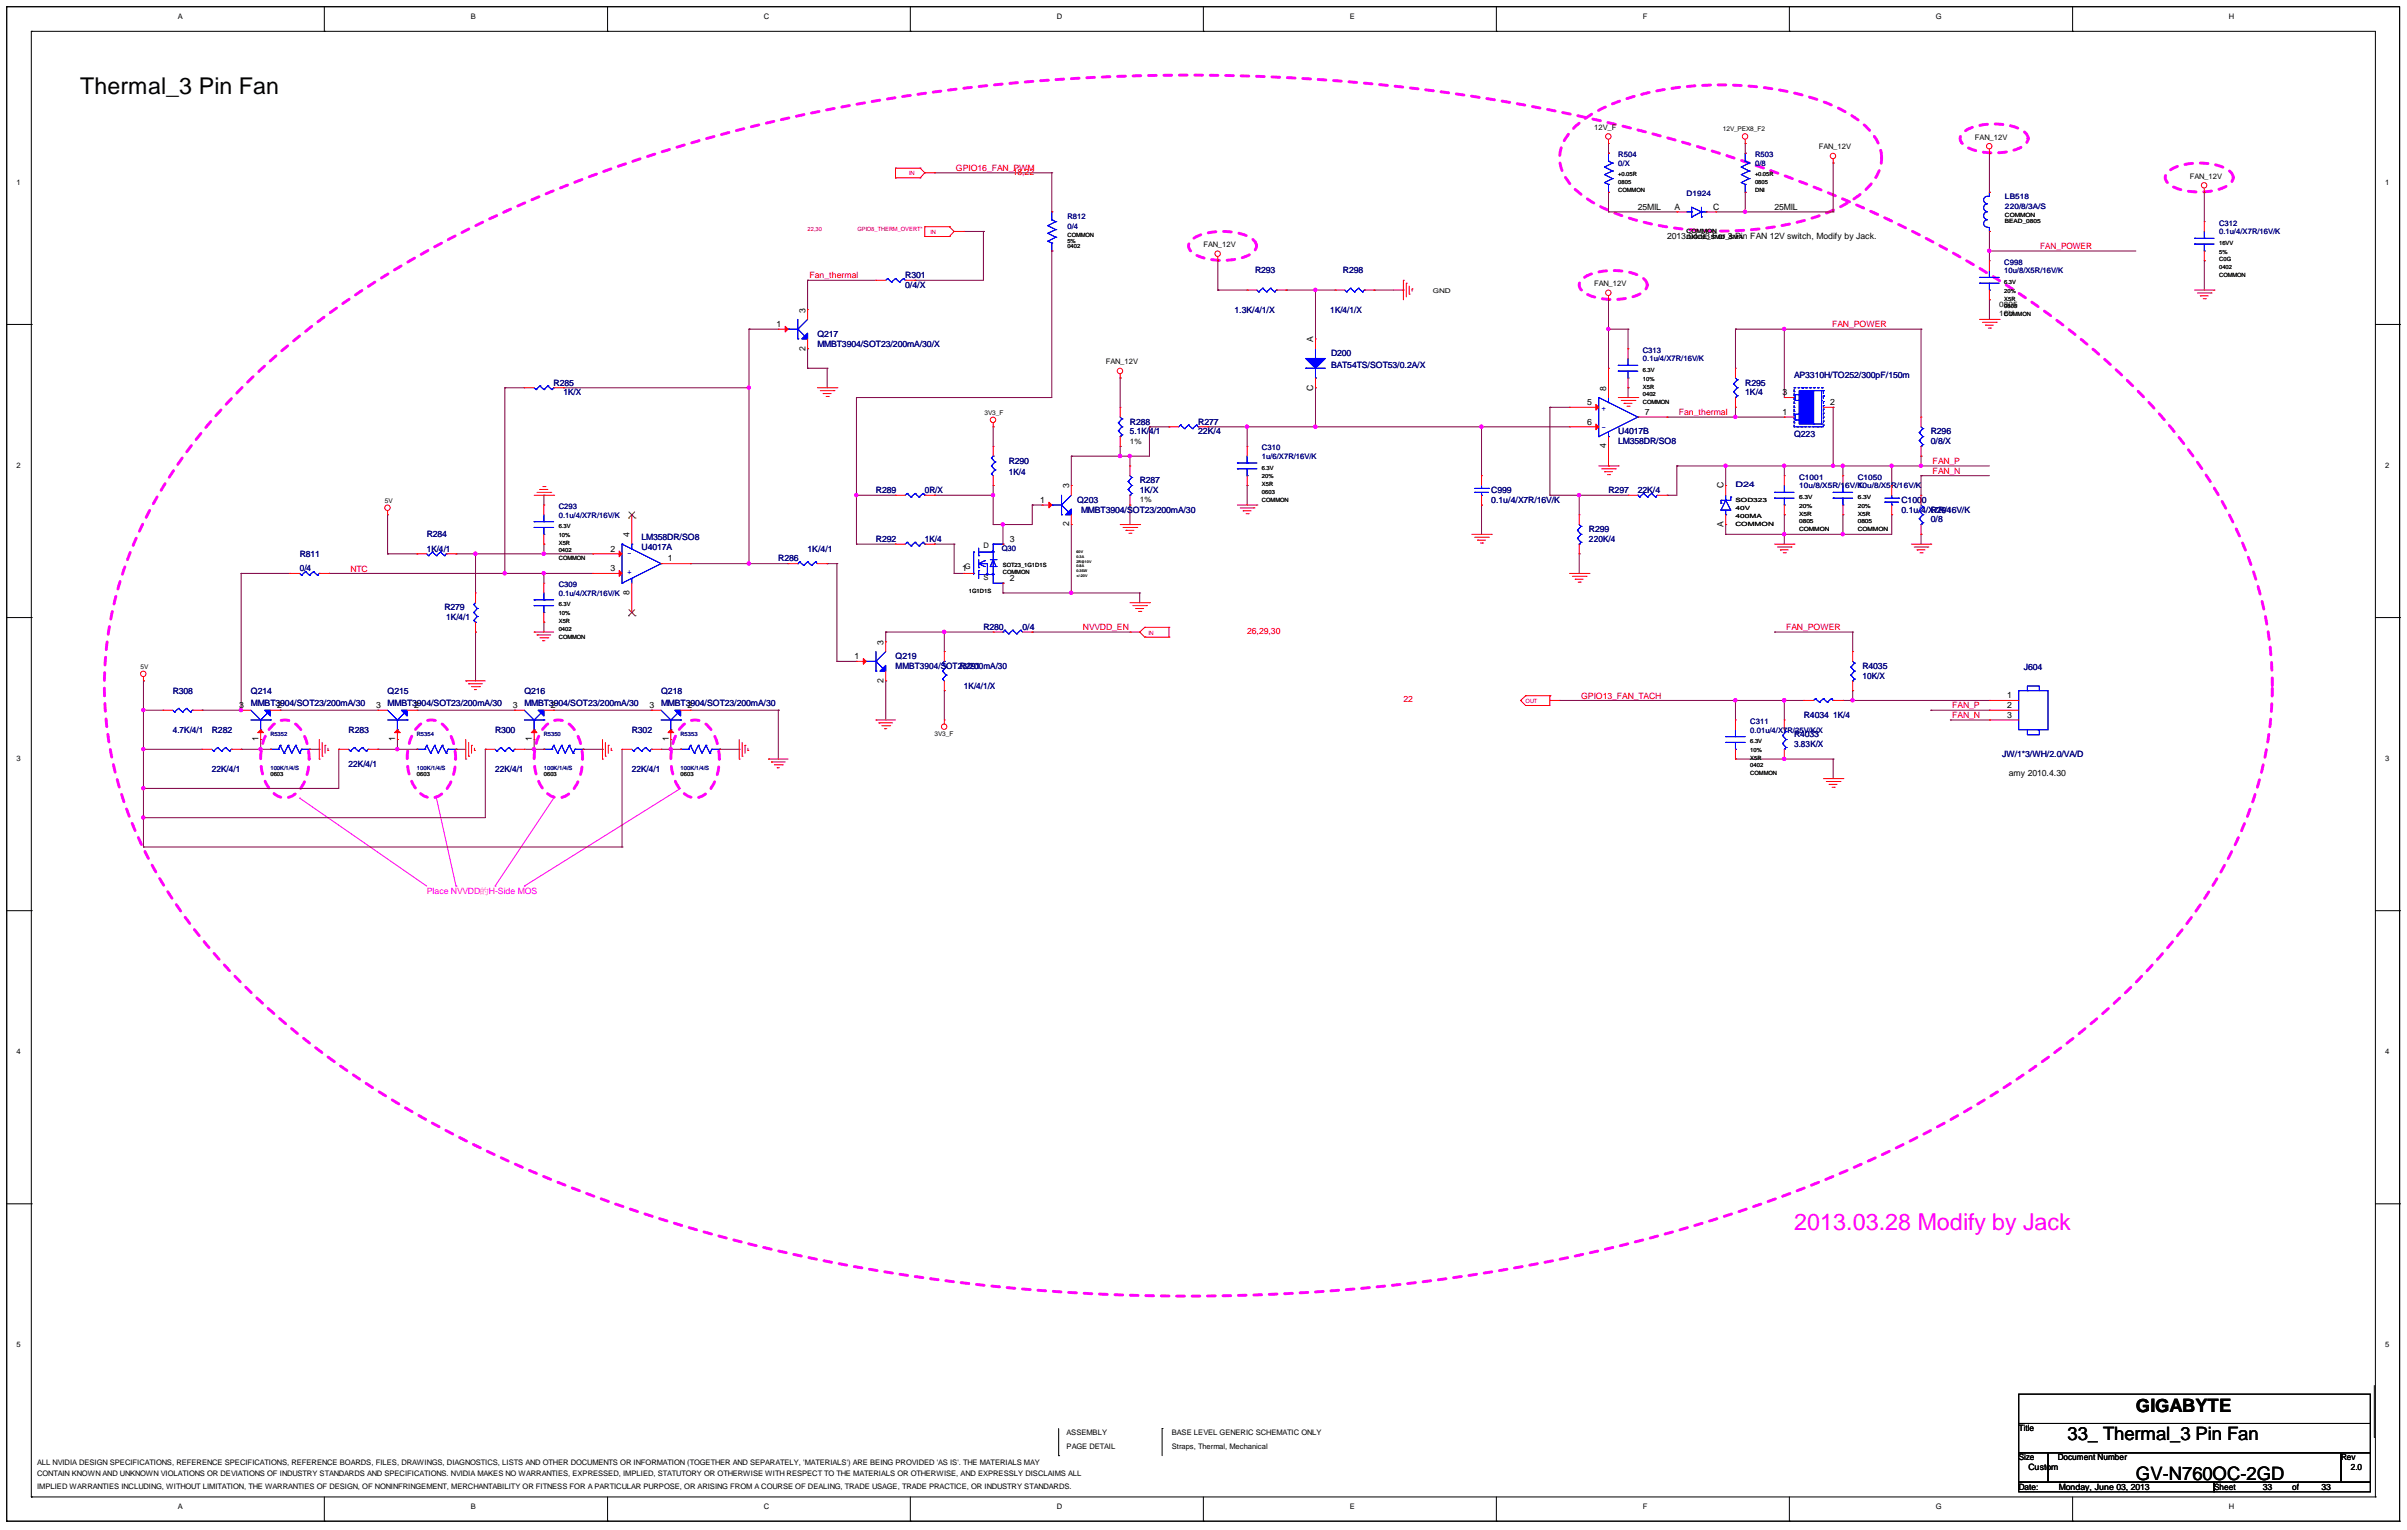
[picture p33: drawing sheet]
<svg xmlns="http://www.w3.org/2000/svg" width="282mm" height="179mm" viewBox="0 0 282 179" stroke-linecap="round" stroke-linejoin="round" font-family="sans-serif">
<defs><g id="words">
<text font-size="2.7" x="9.4" y="11">Thermal_3 Pin Fan</text>
<text font-size="2.7" fill="#f0f" x="210" y="143.8">2013.03.28 Modify by Jack</text>
<g font-size="2.2">
<text x="250" y="165.1">GIGABYTE</text>
<text x="242" y="168.5">33_ Thermal_3 Pin Fan</text>
<text x="250" y="173.1">GV-N760OC-2GD</text>
</g>
<g font-size="1" fill="#f00">
<text x="111.9" y="20">GPIO16_FAN_PWM</text>
<text x="118.5" y="20.4">18,22</text>
<text x="238.7" y="29.1">FAN_POWER</text>
<text x="94.7" y="32.6">Fan_thermal</text>
<text x="214.4" y="38.3">FAN_POWER</text>
<text x="196.5" y="48.6">Fan_thermal</text>
<text x="226.2" y="54.3">FAN_P</text>
<text x="226.2" y="55.4">FAN_N</text>
<text x="41" y="66.9">NTC</text>
<text x="126.7" y="73.7">NVVDD_EN</text>
<text x="145.9" y="74.1">26,29,30</text>
<text x="209" y="73.7">FAN_POWER</text>
<text x="164.2" y="82.2">22</text>
<text x="185" y="81.7">GPIO13_FAN_TACH</text>
<text x="228.5" y="82.9">FAN_P</text>
<text x="228.5" y="84">FAN_N</text>
</g>
<g font-size="1">
<text x="191.7" y="24.5">25MIL</text>
<text x="195.1" y="28">2013.04.03 For 3 Pin FAN 12V switch, Modify by Jack.</text>
<text x="195.9" y="24.5">A</text>
<text x="200.5" y="24.5">C</text>
<text x="207.7" y="24.5">25MIL</text>
<text x="90.9" y="38.3">1</text>
<text x="94.3" y="41" transform="rotate(-90 94.3 41)">2</text>
<text x="94.3" y="36.6" transform="rotate(-90 94.3 36.6)">3</text>
<text x="153.7" y="40" transform="rotate(-90 153.7 40)">A</text>
<text x="153.7" y="45.7" transform="rotate(-90 153.7 45.7)">C</text>
<text x="185.7" y="47.4">5</text>
<text x="188" y="45.7" transform="rotate(-90 188 45.7)">8</text>
<text x="208.6" y="46.3">3</text>
<text x="214.2" y="47.4">2</text>
<text x="185.7" y="49.7">6</text>
<text x="188" y="52.4" transform="rotate(-90 188 52.4)">4</text>
<text x="192.5" y="48.5">7</text>
<text x="208.6" y="48.5">1</text>
<text x="121.7" y="58.8">1</text>
<text x="125.1" y="57.1" transform="rotate(-90 125.1 57.1)">3</text>
<text x="201.7" y="57.1" transform="rotate(-90 201.7 57.1)">C</text>
<text x="71.4" y="64.5">2</text>
<text x="73.7" y="62.8" transform="rotate(-90 73.7 62.8)">4</text>
<text x="78.2" y="65.7">1</text>
<text x="118.2" y="63.4">3</text>
<text x="125.1" y="61.6" transform="rotate(-90 125.1 61.6)">2</text>
<text x="201.7" y="61.7" transform="rotate(-90 201.7 61.7)">A</text>
<text x="71.4" y="66.8">3</text>
<text x="73.7" y="69.6" transform="rotate(-90 73.7 69.6)">8</text>
<text x="112.6" y="66.8">1</text>
<text x="118.2" y="68">2</text>
<text x="100" y="77.1">1</text>
<text x="103.4" y="75.4" transform="rotate(-90 103.4 75.4)">3</text>
<text x="28" y="82.8">3</text>
<text x="32.5" y="82.8">2</text>
<text x="44" y="82.8">3</text>
<text x="48.5" y="82.8">2</text>
<text x="60" y="82.8">3</text>
<text x="64.5" y="82.8">2</text>
<text x="76" y="82.8">3</text>
<text x="80.5" y="82.8">2</text>
<text x="103.4" y="79.9" transform="rotate(-90 103.4 79.9)">2</text>
<text x="234.9" y="81.7">1</text>
<text x="234.9" y="82.8">2</text>
<text x="234.9" y="84">3</text>
<text x="30.2" y="86.7" transform="rotate(-90 30.2 86.7)">1</text>
<text x="46.3" y="86.7" transform="rotate(-90 46.3 86.7)">1</text>
<text x="62.3" y="86.7" transform="rotate(-90 62.3 86.7)">1</text>
<text x="78.3" y="86.7" transform="rotate(-90 78.3 86.7)">1</text>
<text x="235.1" y="90.8">amy 2010.4.30</text>
<text x="236.2" y="167.4">Title</text>
<text x="236.2" y="170.8">Size</text>
<text x="237.4" y="172">Custom</text>
<text x="240.8" y="170.8">Document Number</text>
<text x="274" y="170.8">Rev</text>
<text x="275.1" y="172">2.0</text>
<text x="236.2" y="174.3">Date:</text>
<text x="240.9" y="174.3">Monday, June 03, 2013</text>
<text x="259.1" y="174.3">Sheet</text>
<text x="264.8" y="174.3">33</text>
<text x="268.2" y="174.3">of</text>
<text x="271.7" y="174.3">33</text>
</g>
<g font-size="1" fill="#000080">
<text x="105.9" y="32.5">R301</text>
<text x="105.9" y="33.7">0/4/X</text>
<text x="146.9" y="32">R293</text>
<text x="157.2" y="32">R298</text>
<text x="95.7" y="39.4">Q217</text>
<text x="95.7" y="40.5">MMBT3904/SOT23/200mA/30/X</text>
<text x="144.5" y="36.6">1.3K/4/1/X</text>
<text x="155.7" y="36.6">1K/4/1/X</text>
<text x="155.8" y="41.7">D200</text>
<text x="64.8" y="45.1">R285</text>
<text x="65.9" y="46.3">1K/X</text>
<text x="155.8" y="43">BAT54TS/SOT53/0.2A/X</text>
<text x="204.2" y="45.1">R295</text>
<text x="204.2" y="46.3">1K/4</text>
<text x="210" y="44.2">AP3310H/TO252/300pF/150m</text>
<text x="132.2" y="49.7">R288</text>
<text x="132.2" y="50.8">5.1K/4/1</text>
<text x="140.2" y="49.7">R277</text>
<text x="140.2" y="50.8">22K/4</text>
<text x="189.4" y="50.8">U4017B</text>
<text x="189.4" y="52">LM358DR/SO8</text>
<text x="210" y="51.2">Q223</text>
<text x="226" y="50.8">R296</text>
<text x="226" y="52">0/8/X</text>
<text x="102.5" y="57.7">R289</text>
<text x="108.2" y="57.7">0R/X</text>
<text x="118" y="54.3">R290</text>
<text x="118" y="55.6">1K/4</text>
<text x="126.1" y="58.8">Q203</text>
<text x="126.5" y="60">MMBT3904/SOT23/200mA/30</text>
<text x="133.4" y="56.5">R287</text>
<text x="133.4" y="57.7">1K/X</text>
<text x="174.5" y="57.7">C999</text>
<text x="174.5" y="58.8">0.1u/4/X7R/16V/K</text>
<text x="188.2" y="57.7">R297</text>
<text x="191.7" y="57.7">22K/4</text>
<text x="222.5" y="58.8">C1000</text>
<text x="222.5" y="60">0.1u/4/X7R/16V/K</text>
<text x="226" y="60">R294</text>
<text x="35.1" y="65.1">R811</text>
<text x="49.9" y="62.8">R284</text>
<text x="49.9" y="64.5">1K/4/1</text>
<text x="75.1" y="64.3">U4017A</text>
<text x="75.1" y="63.2">LM358DR/SO8</text>
<text x="91.1" y="65.7">R286</text>
<text x="94.5" y="64.5">1K/4/1</text>
<text x="102.5" y="63.4">R292</text>
<text x="108.2" y="63.4">1K/4</text>
<text x="186" y="62.3">R299</text>
<text x="186" y="63.4">220K/4</text>
<text x="226" y="61.1">0/8</text>
<text x="35.1" y="66.8">0/4</text>
<text x="52" y="71.4">R279</text>
<text x="52.2" y="72.5">1K/4/1</text>
<text x="104.8" y="77.1">Q219</text>
<text x="115.1" y="73.7">R280</text>
<text x="119.7" y="73.7">0/4</text>
<text x="20.2" y="81.1">R308</text>
<text x="29.4" y="81.2">Q214</text>
<text x="29.4" y="82.6">MMBT3904/SOT23/200mA/30</text>
<text x="45.4" y="81.2">Q215</text>
<text x="45.4" y="82.6">MMBT3904/SOT23/200mA/30</text>
<text x="61.4" y="81.2">Q216</text>
<text x="61.4" y="82.6">MMBT3904/SOT23/200mA/30</text>
<text x="77.4" y="81.2">Q218</text>
<text x="77.4" y="82.6">MMBT3904/SOT23/200mA/30</text>
<text x="104.8" y="78.3">MMBT3904/SOT23/200mA/30</text>
<text x="112.3" y="78.3">R291</text>
<text x="112.8" y="80.5">1K/4/1/X</text>
<text x="211.1" y="84">R4034</text>
<text x="214.5" y="84">1K/4</text>
<text x="218" y="78.3">R4035</text>
<text x="218" y="79.4">10K/X</text>
<text x="236.8" y="78.4">J604</text>
<text x="20.2" y="85.8">4.7K/4/1</text>
<text x="24.8" y="85.7">R282</text>
<text x="40.8" y="85.7">R283</text>
<text x="40.8" y="89.7">22K/4/1</text>
<text x="57.9" y="85.7">R300</text>
<text x="73.9" y="85.7">R302</text>
<text x="210" y="86.3">R4033</text>
<text x="210" y="87.4">3.83K/X</text>
<text x="234.3" y="88.5">JW/1*3/WH/2.0/VA/D</text>
<text x="24.8" y="90.4">22K/4/1</text>
<text x="57.9" y="90.4">22K/4/1</text>
<text x="73.9" y="90.4">22K/4/1</text>
</g>
<g font-size="1" fill="#00f">
<text x="187.4" y="48">+</text>
<text x="187.4" y="50.3">-</text>
<text x="73.9" y="64.4" transform="rotate(-180 73.9 64.4)">-</text>
<text x="73.9" y="66.7" transform="rotate(-180 73.9 66.7)">+</text>
</g>
<text font-size="1" fill="#f0f" x="49.9" y="104.5">Place NVVDD的H-Side MOS</text>
<g font-size=".9">
<text x="20.8" y="2.2">A</text>
<text x="55.1" y="2.2">B</text>
<text x="89.4" y="2.2">C</text>
<text x="123.7" y="2.2">D</text>
<text x="158" y="2.2">E</text>
<text x="192.3" y="2.2">F</text>
<text x="226.5" y="2.2">G</text>
<text x="260.8" y="2.2">H</text>
<text x="186.5" y="15.2">12V_F</text>
<text x="212.8" y="17.5">FAN_12V</text>
<text x="231.1" y="16.3">FAN_12V</text>
<text x="1.9" y="21.6">1</text>
<text x="256.3" y="20.9">FAN_12V</text>
<text x="279.1" y="21.6">1</text>
<text x="140.8" y="28.9">FAN_12V</text>
<text x="186.5" y="33.5">FAN_12V</text>
<text x="234" y="35.9">0805</text>
<text x="234" y="37">16V</text>
<text x="129.4" y="42.6">FAN_12V</text>
<text x="132.2" y="51.9">1%</text>
<text x="1.9" y="54.8">2</text>
<text x="133.4" y="58.7">1%</text>
<text x="279.1" y="54.8">2</text>
<text x="115.1" y="64.1">D</text>
<text x="112.9" y="66.6">G</text>
<text x="115.1" y="67.9">S</text>
<text x="1.9" y="89.1">3</text>
<text x="279.1" y="89.1">3</text>
<text x="1.9" y="123.3">4</text>
<text x="279.1" y="123.3">4</text>
<text x="1.9" y="157.6">5</text>
<text x="279.1" y="157.6">5</text>
<text x="124.8" y="167.9">ASSEMBLY</text>
<text x="137.1" y="167.9">BASE LEVEL GENERIC SCHEMATIC ONLY</text>
<text x="4.3" y="172.7">CONTAIN KNOWN AND UNKNOWN VIOLATIONS OR DEVIATIONS OF INDUSTRY STANDARDS AND SPECIFICATIONS. NVIDIA MAKES NO WARRANTIES, EXPRESSED, IMPLIED, STATUTORY OR OTHERWISE WITH RESPECT TO THE MATERIALS OR OTHERWISE, AND EXPRESSLY DISCLAIMS ALL</text>
<text x="4.3" y="171.3">ALL NVIDIA DESIGN SPECIFICATIONS, REFERENCE SPECIFICATIONS, REFERENCE BOARDS, FILES, DRAWINGS, DIAGNOSTICS, LISTS AND OTHER DOCUMENTS OR INFORMATION (TOGETHER AND SEPARATELY, 'MATERIALS') ARE BEING PROVIDED 'AS IS'. THE MATERIALS MAY</text>
<text x="124.8" y="169.5">PAGE DETAIL</text>
<text x="137.1" y="169.5">Straps, Thermal, Mechanical</text>
<text x="4.3" y="174.2">IMPLIED WARRANTIES INCLUDING, WITHOUT LIMITATION, THE WARRANTIES OF DESIGN, OF NONINFRINGEMENT, MERCHANTABILITY OR FITNESS FOR A PARTICULAR PURPOSE, OR ARISING FROM A COURSE OF DEALING, TRADE USAGE, TRADE PRACTICE, OR INDUSTRY STANDARDS.</text>
<text x="20.8" y="176.5">A</text>
<text x="55.1" y="176.5">B</text>
<text x="89.4" y="176.5">C</text>
<text x="123.7" y="176.5">D</text>
<text x="158" y="176.5">E</text>
<text x="192.3" y="176.5">F</text>
<text x="226.5" y="176.5">G</text>
<text x="260.8" y="176.5">H</text>
</g>
<g font-size=".9" fill="#000080">
<text x="189.4" y="18.4">R504</text>
<text x="189.4" y="19.4">0/X</text>
<text x="197.4" y="23">D1924</text>
<text x="205.4" y="18.4">R503</text>
<text x="205.4" y="19.4">0/8</text>
<text x="234.6" y="23.3">LB518</text>
<text x="124.9" y="25.6">R812</text>
<text x="124.9" y="26.7">0/4</text>
<text x="234.6" y="24.5">220/8/3A/S</text>
<text x="259.7" y="26.4">C312</text>
<text x="259.7" y="27.4">0.1u/4/X7R/16V/K</text>
<text x="234.6" y="31">C998</text>
<text x="234.6" y="32">10u/8/X5R/16V/K</text>
<text x="192.3" y="41.3">C313</text>
<text x="192.3" y="42.3">0.1u/4/X7R/16V/K</text>
<text x="147.7" y="52.7">C310</text>
<text x="147.7" y="53.7">1u/6/X7R/16V/K</text>
<text x="65.4" y="59.5">C293</text>
<text x="203.1" y="56.9">D24</text>
<text x="210.5" y="56.1">C1001</text>
<text x="210.5" y="57.1">10u/8/X5R/16V/K</text>
<text x="217.4" y="56.1">C1050</text>
<text x="217.4" y="57.1">10u/8/X5R/16V/K</text>
<text x="65.4" y="60.6">0.1u/4/X7R/16V/K</text>
<text x="117.2" y="64.5">Q30</text>
<text x="65.4" y="68.7">C309</text>
<text x="65.4" y="69.7">0.1u/4/X7R/16V/K</text>
<text x="204.8" y="84.7">C311</text>
<text x="204.8" y="85.7">0.01u/4/X7R/25V/K/X</text>
</g>
<g font-size=".8">
<text x="201.6" y="15.3">12V_PEX8_F2</text>
<text x="167.7" y="34.3">GND</text>
<text x="115.2" y="48.5">3V3_F</text>
<text x="45" y="58.9">5V</text>
<text x="16.4" y="78.3">5V</text>
<text x="109.4" y="86.1">3V3_F</text>
</g>
<g font-size=".7" fill="#f00">
<text x="106.4" y="20.5">IN</text>
<text x="94.5" y="27">22,30</text>
<text x="100.4" y="27">GPIO8_THERM_OVERT*</text>
<text x="108.9" y="27.4">IN</text>
<text x="134.4" y="74.2">IN</text>
<text x="178.5" y="82.2">OUT</text>
</g>
<g font-size=".7">
<text x="189.4" y="22.5">COMMON</text>
<text x="189.4" y="20.6">+0.05R</text>
<text x="189.4" y="21.5">0805</text>
<text x="205.4" y="22.5">DNI</text>
<text x="205.4" y="21.5">0805</text>
<text x="205.4" y="20.6">+0.05R</text>
<text x="124.9" y="27.7">COMMON</text>
<text x="124.9" y="28.4">5%</text>
<text x="124.9" y="29.1">0402</text>
<text x="197.4" y="27.2">COMMON</text>
<text x="197.4" y="27.9">DIODE_SMD_SMA</text>
<text x="234.6" y="25.4">COMMON</text>
<text x="234.6" y="26.1">BEAD_0805</text>
<text x="259.7" y="28.6">16VV</text>
<text x="259.7" y="29.7">5%</text>
<text x="234.6" y="33.2">6.3V</text>
<text x="234.6" y="35.2">X5R</text>
<text x="234.6" y="34.2">20%</text>
<text x="259.7" y="31.5">0402</text>
<text x="259.7" y="32.4">COMMON</text>
<text x="259.7" y="30.6">C0G</text>
<text x="234.6" y="37">COMMON</text>
<text x="234.6" y="36">0805</text>
<text x="192.3" y="47.3">COMMON</text>
<text x="192.3" y="43.5">6.3V</text>
<text x="192.3" y="44.5">10%</text>
<text x="192.3" y="45.4">X5R</text>
<text x="192.3" y="46.3">0402</text>
<text x="147.7" y="58.7">COMMON</text>
<text x="147.7" y="56.9">X5R</text>
<text x="147.7" y="55.9">20%</text>
<text x="147.7" y="54.9">6.3V</text>
<text x="147.7" y="57.8">0603</text>
<text x="203.1" y="59.7">40V</text>
<text x="203.1" y="58.8">SOD323</text>
<text x="210.5" y="58.4">6.3V</text>
<text x="210.5" y="59.4">20%</text>
<text x="217.4" y="58.4">6.3V</text>
<text x="217.4" y="59.4">20%</text>
<text x="65.4" y="65.6">COMMON</text>
<text x="65.4" y="61.8">6.3V</text>
<text x="65.4" y="62.8">10%</text>
<text x="65.4" y="63.7">X5R</text>
<text x="65.4" y="64.6">0402</text>
<text x="203.1" y="60.6">400MA</text>
<text x="203.1" y="61.5">COMMON</text>
<text x="210.5" y="60.3">X5R</text>
<text x="210.5" y="61.2">0805</text>
<text x="210.5" y="62.1">COMMON</text>
<text x="217.4" y="60.3">X5R</text>
<text x="217.4" y="61.2">0805</text>
<text x="217.4" y="62.1">COMMON</text>
<text x="65.4" y="70.9">6.3V</text>
<text x="65.4" y="71.9">10%</text>
<text x="113.4" y="69.3">1G1D1S</text>
<text x="117.4" y="66.4">SOT23_1G1D1S</text>
<text x="117.4" y="67.2">COMMON</text>
<text x="65.4" y="74.7">COMMON</text>
<text x="65.4" y="72.9">X5R</text>
<text x="65.4" y="73.8">0402</text>
<text x="204.8" y="86.9">6.3V</text>
<text x="204.8" y="88">10%</text>
<text x="204.8" y="88.9">X5R</text>
<text x="204.8" y="89.8">0402</text>
<text x="31.6" y="90.8">0603</text>
<text x="48.8" y="90.8">0603</text>
<text x="63.7" y="90.8">0603</text>
<text x="79.7" y="90.8">0603</text>
<text x="204.8" y="90.7">COMMON</text>
</g>
<g font-size=".7" fill="#000080">
<text x="31.6" y="86.1">R5352</text>
<text x="48.8" y="86.1">R5354</text>
<text x="63.7" y="86.1">R5350</text>
<text x="79.7" y="86.1">R5353</text>
<text x="31.6" y="90.1">100K/1/4/S</text>
<text x="48.8" y="90.1">100K/1/4/S</text>
<text x="63.7" y="90.1">100K/1/4/S</text>
<text x="79.7" y="90.1">100K/1/4/S</text>
</g>
<g font-size=".4">
<text x="126" y="65.8">2R@10V</text>
<text x="126" y="65.2">0.3A</text>
<text x="126" y="64.7">60V</text>
<text x="126" y="66.4">0.8A</text>
<text x="126" y="67">0.35W</text>
<text x="126" y="67.5">+/-20V</text>
</g>
</g></defs>
<g fill="none" stroke="#000" stroke-width=".12">
<path d="M.8 .8h.1M.8 .8h280v177.2M.8 .8v177.2M3.7 3.7h.1M3.7 3.7h274.3v171.4M3.7 3.7v171.4M38 3.7h.1M38 .8v2.9M71.1 3.7h.1M71.1 .8v2.9M106.5 3.7h.1M106.5 .8v2.9"/>
<path d="M140.8 3.7h.1M140.8 .8v2.9M175.1 3.7h.1M175.1 .8v2.9M209.4 3.7h.1M209.4 .8v2.9M242.6 3.7h.1M242.6 .8v2.9M.8 38h2.9M3.7 38h.1M278 38h2.8M280.8 38h.1"/>
<path d="M.8 72.2h2.9M3.7 72.2h.1M278 72.2h2.8M280.8 72.2h.1M.8 106.5h2.9M3.7 106.5h.1M278 106.5h2.8M280.8 106.5h.1M.8 140.8h2.9M3.7 140.8h.1M278 140.8h2.8M280.8 140.8h.1"/>
<path d="M.8 178h.1M.8 178h280M3.7 175.1h.1M3.7 175.1h274.3M38 178h.1M38 175.1v2.9M71.1 178h.1M71.1 175.1v2.9M106.5 178h.1M106.5 175.1v2.9M123.9 170.3h.1M123.9 167.1v3.2"/>
<path d="M136 167.1h.1M136 167.1v3.2M140.8 178h.1M140.8 175.1v2.9M175.1 178h.1M175.1 175.1v2.9M209.4 178h.1M209.4 175.1v2.9M236.2 163.1h41.2v3.4h-41.2zM236.2 166.5h41.2v3.4h-41.2zM236.2 169.9h3.5v3.5h-3.5zM236.2 173.4h22.9v1.1h-22.9z"/>
<path d="M239.7 169.9h34.3v3.5h-34.3zM242.6 178h.1M242.6 175.1v2.9M259.1 173.4h18.3v1.1h-18.3zM274 169.9h3.4v3.5h-3.4zM277.9 168.1h.1M277.9 162.1v6M278 175.1h.1M280.8 178h.1"/>
</g>
<path d="M35.1 93.4h.1M35.1 93.4l14.8 10.3M51.1 93.4l2.3 10.3M64.8 93.4l-6.9 10.3M79.7 92.2l-18.3 11.5M53.4 103.7h.1M57.9 103.7h.1M61.4 103.7h.1" fill="none" stroke="#f0f" stroke-width=".12"/>
<path d="M184.2 15a17.2 17.2 0 0 1 7.7-3.9 38.8 38.8 0 0 1 20.6 .5 13.7 13.7 0 0 1 6.7 4.2 4.3 4.3 0 0 1 0 5.4 13.7 13.7 0 0 1-6.7 4.2 38.3 38.3 0 0 1-22.3 0 13.7 13.7 0 0 1-6.7-4.2 4.3 4.3 0 0 1 0-5.4zM229.8 15.5a6.9 6.9 0 0 1 5.3-.8 3.2 3.2 0 0 1 2.1 1.1 1.09 1.09 0 0 1-.7 1.5 7.9 7.9 0 0 1-6.2 0 1.09 1.09 0 0 1-.8-1.5zM139.5 28a6.9 6.9 0 0 1 5.3-.8 3.2 3.2 0 0 1 2.1 1.2 1.09 1.09 0 0 1-.7 1.4 7.9 7.9 0 0 1-6.2 0 1.09 1.09 0 0 1-.8-1.4zM185.2 32.6a6.9 6.9 0 0 1 5.3-.8 3.2 3.2 0 0 1 2.2 1.2 1.09 1.09 0 0 1-.8 1.4 7.9 7.9 0 0 1-6.2 0 1.09 1.09 0 0 1-.8-1.4zM253.8 20a6.9 6.9 0 0 1 5.3-.8 3.2 3.2 0 0 1 2.1 1.2 1.09 1.09 0 0 1-.7 1.4 7.9 7.9 0 0 1-6.2 0 1.09 1.09 0 0 1-.8-1.4zM29.5 44.2a101.4 101.4 0 0 1 25.8-17.6 168 168 0 0 1 42.1-13.9 221 221 0 0 1 91 1.7 156.4 156.4 0 0 1 40.4 15.3 94.1 94.1 0 0 1 23.7 18.5 54.7 54.7 0 0 1 10.8 17.6 41.8 41.8 0 0 1-1.9 33.4 61.2 61.2 0 0 1-12.8 17 101.4 101.4 0 0 1-25.8 17.6 168 168 0 0 1-42.1 13.9 221 221 0 0 1-91-1.7 156.4 156.4 0 0 1-40.3-15.3 94.1 94.1 0 0 1-23.8-18.5 54.7 54.7 0 0 1-10.8-17.6 41.8 41.8 0 0 1 1.9-33.4 61.2 61.2 0 0 1 12.8-17zM31.8 85a2.01 2.01 0 0 1 3.1 0 6.3 6.3 0 0 1 0 7.5 2.01 2.01 0 0 1-3.1 0 6.3 6.3 0 0 1 0-7.5zM48.9 85a2.01 2.01 0 0 1 3.2 0 6.3 6.3 0 0 1 0 7.5 2.01 2.01 0 0 1-3.2 0 6.3 6.3 0 0 1 0-7.5zM63.8 85a2.01 2.01 0 0 1 3.1 0 6.3 6.3 0 0 1 0 7.5 2.01 2.01 0 0 1-3.1 0 6.3 6.3 0 0 1 0-7.5zM79.8 85a2.01 2.01 0 0 1 3.1 0 6.3 6.3 0 0 1 0 7.5 2.01 2.01 0 0 1-3.1 0 6.3 6.3 0 0 1 0-7.5z" fill="none" stroke="#f0f" stroke-width=".34" stroke-dasharray=".9 .9"/>
<g fill="none" stroke="#800040" stroke-width=".12">
<path d="M188.2 17.9h.1M188.2 16.8v1.1M204.2 16.8h.1M204.2 16.8v1.1M214.5 19.1h.1M214.5 19.1v5.7M232.8 17.9h.1M232.8 17.9v4.6M87.7 38.5h.1M87.7 38.5h3.4M87.7 38.5v27.4M94.5 32.8h.1"/>
<path d="M94.5 32.8v3.4M94.5 32.8h8M107.1 32.8h.1M109.4 20.2h.1M109.4 20.2h13.7M112.8 27.1h2.3M115.1 27.1h.1M115.1 27.1v5.7h-8M123.1 29.4h.1M123.1 20.2h.1M123.1 20.2v4.6M123.1 29.4v17.1h-22.9"/>
<path d="M142.5 33.9h.1M142.5 33.9h3.4M142.5 30.5v3.4M150.5 33.9h.1M150.5 33.9h5.7M153.9 33.9h.1M153.9 33.9v5.7M160.8 33.9h.1M160.8 33.9h2.3M188.2 38.5h.1M188.2 35.1h.1M188.2 22.5h.1"/>
<path d="M188.2 24.8h.1M188.2 38.5h2.3M188.2 22.5v2.3M188.2 35.1v8M188.2 24.8h8M190.5 38.5h.1M190.5 38.5v2.3M200.8 24.8h13.7M203.1 38.5h.1M203.1 38.5h21.7M203.1 38.5v4.6M204.2 24.8h.1"/>
<path d="M204.2 22.5v2.3M208.8 38.5h.1M208.8 38.5v8M214.5 24.8h.1M224.8 38.5h.1M224.8 38.5v10.3M232.8 35.1h.1M232.8 27.1h.1M232.8 29.4h.1M232.8 27.1v3.4M232.8 35.1v2.3M232.8 29.4h17.2"/>
<path d="M258 22.5h.1M258 30.5h.1M258 22.5v3.4M258 30.5v3.4M59.1 45.4h.1M59.1 45.4h2.3M59.1 45.4v21.7M63.7 57.9h.1M63.7 57.9v1.2M65.9 45.4h.1M65.9 45.4h21.8M87.7 45.4h.1"/>
<path d="M94.5 40.8h.1M94.5 43.1h.1M94.5 40.8v2.3M94.5 43.1h2.3M96.8 43.1h.1M96.8 43.1v2.3M100.2 57.9h.1M100.2 46.5h.1M100.2 57.9h4.6M100.2 46.5v17.2M109.4 57.9h.1M109.4 57.9h6.8"/>
<path d="M116.2 49.9h.1M116.2 57.9h.1M116.2 56.8h.1M116.2 49.9v2.3M116.2 56.8v4.6M120.8 59.1h.1M120.8 59.1h1.1M120.8 59.1v2.3h-4.6M125.4 53.4h.1M125.4 53.4v3.4M131.1 44.2h.1M131.1 53.4h.1"/>
<path d="M131.1 52.2h.1M131.1 44.2v3.4M131.1 52.2v1.2M132.2 53.4h.1M132.2 59.1h.1M132.2 53.4v1.1M132.2 59.1v2.3M134.5 49.9h.1M134.5 49.9h2.3M134.5 49.9v3.5h-9.1M141.4 49.9h.1M141.4 49.9h42.3"/>
<path d="M145.9 49.9h.1M145.9 56.8h.1M145.9 49.9v2.3M145.9 56.8v2.3M153.9 49.9h.1M153.9 45.4h.1M153.9 45.4v4.5M173.4 49.9h.1M173.4 59.1h.1M173.4 49.9v5.7M173.4 59.1v3.4M181.4 47.6h.1"/>
<path d="M181.4 57.9h.1M181.4 47.6h2.3M181.4 57.9h9.1M181.4 47.6v10.3M184.8 57.9h.1M184.8 57.9v2.3M190.5 45.4h.1M190.5 45.4v1.1M195.1 57.9h.1M195.1 48.8h.1M195.1 48.8h13.7M196.2 54.5h.1"/>
<path d="M196.2 54.5v3.4h-1.1M196.2 54.5h36.6M202 54.5h.1M202 54.5v2.3M203.1 48.8h.1M203.1 47.6h.1M203.1 47.6v1.2M208.8 54.5h.1M208.8 54.5v1.1M214.5 54.5h.1M214.5 47.6h.1M214.5 47.6v6.9"/>
<path d="M215.7 54.5h.1M215.7 54.5v1.1M221.4 54.5h.1M221.4 54.5v2.3M224.8 53.4h.1M224.8 54.5h.1M224.8 55.6h.1M224.8 53.4v1.1M224.8 55.6v2.3M224.8 55.6h8M16.8 79.7h.1M16.8 79.7v19.4"/>
<path d="M28.2 67.1h.1M28.2 67.1h5.7M28.2 67.1v16h-4.6M38.5 67.1h.1M38.5 67.1h30.9M45.4 64.8h.1M45.4 64.8h3.4M45.4 60.2v4.6M53.4 64.8h.1M53.4 64.8h16M55.6 64.8h.1M55.6 73.9h.1"/>
<path d="M55.6 64.8v4.6M55.6 73.9v5.8M59.1 67.1h.1M63.7 64.8h.1M63.7 67.1h.1M63.7 72.8h.1M63.7 63.7h.1M63.7 63.7v1.1M63.7 67.1v1.1M63.7 72.8v1.1M80.8 65.9h.1M80.8 65.9h11.4"/>
<path d="M87.7 65.9h.1M96.8 65.9h.1M96.8 65.9h1.1M97.9 65.9h.1M97.9 77.4h.1M97.9 65.9v11.5M97.9 77.4h2.3M100.2 63.7h.1M100.2 63.7h4.6M103.7 79.7h.1M103.7 73.9h.1M103.7 73.9h12.5"/>
<path d="M103.7 73.9v1.2M103.7 79.7v4.5M109.4 63.7h.1M109.4 63.7h2.3M110.5 73.9h.1M110.5 73.9v2.3M111.7 63.7h.1M111.7 67.1h.1M111.7 63.7v3.4M111.7 67.1h1.1M116.2 61.4h.1M117.4 61.4h.1"/>
<path d="M117.4 69.4h.1M117.4 68.2h.1M117.4 61.4v2.3M117.4 68.2v1.2M117.4 69.4h16M120.8 73.9h.1M120.8 73.9h11.4M125.4 69.4h.1M125.4 61.4h.1M125.4 61.4v8M133.4 69.4h.1M133.4 69.4v1.1"/>
<path d="M184.8 64.8h.1M184.8 64.8v2.3M202 61.4h.1M202 62.5h.1M202 61.4v1.1M207.7 73.9h.1M207.7 73.9h9.1M208.8 62.5h.1M208.8 60.2h.1M208.8 60.2v3.5M215.7 60.2h.1M215.7 62.5h.1"/>
<path d="M215.7 60.2v2.3M216.8 73.9h.1M216.8 73.9v2.3M221.4 60.2h.1M221.4 60.2v2.3h-19.4M224.8 62.5h.1M224.8 62.5v1.2M16.8 87.7h.1M16.8 83.1h.1M16.8 92.2h.1M16.8 95.7h.1M16.8 99.1h.1"/>
<path d="M16.8 87.7h6.8M16.8 83.1h2.3M16.8 99.1h56M23.6 83.1h.1M28.2 87.7h.1M28.2 87.7h3.4M30.5 87.7h.1M30.5 86.5h.1M30.5 86.5v1.2M32.8 83.1h.1M32.8 83.1h11.4M36.2 87.7h1.2"/>
<path d="M37.4 87.7h.1M39.6 87.7h.1M39.6 87.7v4.5h-22.8M44.2 87.7h.1M44.2 87.7h4.6M46.5 87.7h.1M46.5 86.5h.1M46.5 86.5v1.2M48.8 83.1h11.4M53.4 87.7h.1M53.4 87.7h1.1M56.8 87.7h.1"/>
<path d="M56.8 87.7v8h-40M60.2 83.1h.1M61.4 87.7h2.3M62.5 87.7h.1M62.5 86.5v1.2M63.7 87.7h.1M64.8 83.1h11.4M68.2 87.7h2.3M70.5 87.7h.1M72.8 99.1h.1M72.8 87.7v11.4M76.2 83.1h.1"/>
<path d="M77.4 87.7h2.3M78.5 87.7h.1M78.5 86.5v1.2M79.7 87.7h.1M80.8 83.1h10.3M84.2 87.7h2.3M86.5 87.7h.1M91.1 83.1h.1M91.1 83.1v5.7M110.5 80.8h.1M110.5 80.8v3.4M182.5 81.9h.1"/>
<path d="M182.5 81.9h28.6M203.1 88.8h.1M203.1 81.9h.1M203.1 81.9v2.3M203.1 88.8h11.4M208.8 81.9h.1M208.8 88.8h.1M208.8 81.9v2.3M214.5 88.8h.1M214.5 88.8v2.3M215.7 81.9h.1M215.7 81.9h17.1"/>
<path d="M216.8 81.9h.1M216.8 80.8h.1M216.8 80.8v1.1M226 83.1h.1M226 83.1h6.8M228.2 84.2h.1M228.2 84.2h4.6"/>
</g>
<g fill="#f0f" stroke="#f0f" stroke-width=".12">
<circle cx="117.4" cy="61.3" r=".19"/>
<circle cx="30.5" cy="87.6" r=".19"/>
<circle cx="16.8" cy="87.6" r=".19"/>
<circle cx="46.5" cy="87.6" r=".19"/>
<circle cx="16.8" cy="83.1" r=".19"/>
<circle cx="216.8" cy="81.9" r=".19"/>
<circle cx="203.1" cy="48.8" r=".19"/>
<circle cx="221.4" cy="54.5" r=".19"/>
<circle cx="215.6" cy="54.5" r=".19"/>
<circle cx="203.1" cy="81.9" r=".19"/>
<circle cx="208.8" cy="81.9" r=".19"/>
<circle cx="208.8" cy="54.5" r=".19"/>
<circle cx="188.2" cy="38.5" r=".19"/>
<circle cx="173.4" cy="49.9" r=".19"/>
<circle cx="215.6" cy="62.5" r=".19"/>
<circle cx="208.8" cy="62.5" r=".19"/>
<circle cx="201.9" cy="54.5" r=".19"/>
<circle cx="208.8" cy="88.8" r=".19"/>
<circle cx="214.5" cy="54.5" r=".19"/>
<circle cx="224.8" cy="54.5" r=".19"/>
<circle cx="208.8" cy="38.5" r=".19"/>
<circle cx="184.8" cy="57.9" r=".19"/>
<circle cx="87.6" cy="45.3" r=".19"/>
<circle cx="87.6" cy="65.9" r=".19"/>
<circle cx="63.6" cy="64.8" r=".19"/>
<circle cx="63.6" cy="67.1" r=".19"/>
<circle cx="55.6" cy="64.8" r=".19"/>
<circle cx="59.1" cy="67.1" r=".19"/>
<circle cx="28.2" cy="83.1" r=".19"/>
<circle cx="153.9" cy="33.9" r=".19"/>
<circle cx="100.2" cy="57.9" r=".19"/>
<circle cx="110.5" cy="73.9" r=".19"/>
<circle cx="132.2" cy="53.3" r=".19"/>
<circle cx="131.1" cy="53.3" r=".19"/>
<circle cx="116.2" cy="57.9" r=".19"/>
<circle cx="125.4" cy="69.3" r=".19"/>
<circle cx="153.9" cy="49.9" r=".19"/>
<circle cx="145.9" cy="49.9" r=".19"/>
<circle cx="16.8" cy="92.2" r=".19"/>
<circle cx="232.8" cy="29.3" r=".19"/>
<circle cx="62.5" cy="87.6" r=".19"/>
<circle cx="78.5" cy="87.6" r=".19"/>
<circle cx="16.8" cy="95.6" r=".19"/>
<circle cx="204.2" cy="24.8" r=".19"/>
</g>
<g fill="none" stroke="#f00" stroke-width=".12">
<path d="M104.8 19.7h.1M104.8 19.7h2.9M104.8 19.7v1.1M107.7 19.7h.1M107.7 19.7l.5 .5M188.2 16.8h.1M188.2 17.9h.1M188.2 16.3v.5M204.2 16.8h.1M204.2 17.9h.1M204.2 16.3v.5M214.5 19.1h.1"/>
<path d="M214.5 18.6v.5M232.8 17.9h.1M232.8 17.5v.4M91.1 38.5h.1M91.1 38.5h1.1M94.5 36.2h.1M94.5 36.2v1.2M94.5 39.6v1.2M102.5 32.8h.1M102.5 32.8h1.2M104.8 20.8h.1M104.8 20.8h2.9"/>
<path d="M105.9 32.8h1.2M107.1 32.8h.1M107.7 20.8h.1M108.2 26.5h.1M108.2 27.7h.1M108.2 20.2h.1M108.2 26.5h2.9M108.2 26.5v1.2M108.2 27.7h2.9M108.2 20.2h1.2M108.2 20.2l-.5 .6M109.4 20.2h.1"/>
<path d="M111.1 27.7h.1M111.1 26.5h.1M111.1 26.5l.6 .6M111.7 27.1h.1M111.7 27.1l-.6 .6M111.7 27.1h1.1M112.8 27.1h.1M123.1 29.4h.1M123.1 24.8h.1M142.5 30.5h.1M142.5 30v.5M145.9 33.9h.1"/>
<path d="M145.9 33.9h1.2M149.4 33.9h1.1M150.5 33.9h.1M153.9 39.6h.1M153.9 39.6v1.2M156.2 33.9h.1M156.2 33.9h1.2M159.7 33.9h1.1M160.8 33.9h.1M163.1 33.9h1.1M164.2 32.8h.1M164.2 33.9h.1"/>
<path d="M164.2 32.8v2.3M164.6 33.1h.1M164.6 33.1v1.6M164.9 34.4h.1M164.9 33.5v.9M165.3 33.8h.1M165.3 33.8v.3M188.2 35.1h.1M188.2 22.5h.1M188.2 34.6v.5M196.2 24.8h.1M196.2 24.8h1.2"/>
<path d="M199.7 24.8h1.1M200.8 24.8h.1M204.2 22.5h.1M231.7 37.4h2.3M232 37.7h1.6M232.3 38h.1M232.3 38h1M232.7 38.4h.2M232.8 27.1h.1M232.8 22.5h.1M232.8 30.5h.1M232.8 35.1h.1"/>
<path d="M232.8 30.5v1.1M232.8 33.9v1.2M232.9 38.4h.1M233.6 37.7h.1M234 37.4h.1M256.8 33.9h2.3M257.2 34.3h1.6M257.5 34.6h.1M257.5 34.6h.9M257.8 34.9h.3M258 22.5h.1M258 25.9h.1"/>
<path d="M258 30.5h.1M258 22v.5M258 25.9v1.2M258 29.4v1.1M258.1 34.9h.1M258.8 34.3h.1M259.1 33.9h.1M45.4 59.8v.4M61.4 45.4h.1M61.4 45.4h1.1M62.5 57.9h2.3M62.8 57.6h1.7"/>
<path d="M63.2 57.3h.1M63.2 57.3h.9M63.5 56.9h.3M63.7 59.1h.1M63.7 59.1v1.1M63.8 56.9h.1M64.5 57.6h.1M64.8 57.9h.1M64.8 45.4h1.1M65.9 45.4h.1M94.5 40.8h.1M95.7 45.4h2.2"/>
<path d="M96 45.7h1.6M96.3 46h.1M96.3 46h1M96.7 46.4h.2M96.9 46.4h.1M97.6 45.7h.1M97.9 45.4h.1M104.8 57.9h.1M104.8 57.9h1.1M108.2 57.9h1.2M109.4 57.9h.1M116.2 49.9h.1"/>
<path d="M116.2 56.8h.1M116.2 52.2h.1M116.2 49.5v.4M116.2 52.2v1.2M116.2 55.6v1.2M121.9 59.1h.1M121.9 59.1h1.2M125.4 56.8h.1M125.4 56.8v1.1M131.1 44.2h.1M131.1 47.6h.1M131.1 52.2h.1"/>
<path d="M131.1 43.8v.4M131.1 47.6v1.2M131.1 51.1v1.1M132.2 54.5h.1M132.2 59.1h.1M132.2 54.5v1.1M132.2 57.9v1.2M136.8 49.9h.1M136.8 49.9h1.1M140.2 49.9h1.2M141.4 49.9h.1M144.8 59.1h2.3"/>
<path d="M145.1 59.4h1.7M145.5 59.8h.1M145.5 59.8h.9M145.9 52.2h.1M145.9 56.8h.1M145.9 52.2v1.2M145.9 55.6v1.2M146.8 59.4h.1M147.1 59.1h.1M153.9 45.4h.1M153.9 44.2v1.2M173.4 55.6h.1"/>
<path d="M173.4 59.1h.1M173.4 55.6v1.2M173.4 57.9v1.2M183.7 47.6h.1M183.7 49.9h.1M183.7 47.6h3.4M183.7 49.9h3.4M187.1 54.5h2.3M187.4 54.8h1.6M187.8 55.2h.1M187.8 55.2h.9M188.1 55.5h.3"/>
<path d="M188.2 43.1h.1M188.2 54.5h.1M188.2 43.1v3.4M188.2 51.1v3.4M188.4 55.5h.1M189 54.8h.1M189.4 54.5h.1M189.4 46.5h2.3M189.7 46.8h1.6M190.1 47.2h.1M190.1 47.2h.9M190.4 47.5h.3"/>
<path d="M190.5 40.8h.1M190.5 45.4h.1M190.5 57.9h.1M190.5 57.9h1.2M190.5 40.8v1.1M190.5 44.2v1.2M190.7 47.5h.1M191.3 46.8h.1M191.7 46.5h.1M191.7 48.8h3.4M194 57.9h1.1M195.1 48.8h.1"/>
<path d="M195.1 57.9h.1M202 56.8h.1M202 56.8v1.1M203.1 43.1h.1M203.1 47.6h.1M203.1 43.1v1.1M203.1 46.5v1.1M208.8 48.8h.1M208.8 46.5h.1M208.8 55.6h.1M208.8 46.5h1.2M208.8 48.8h1.2"/>
<path d="M208.8 55.6v1.2M208.8 59.1v1.1M213.4 47.6h1.1M214.5 47.6h.1M215.7 55.6h.1M215.7 55.6v1.2M215.7 59.1v1.1M221.4 56.8h.1M221.4 56.8v1.1M221.4 59.1v1.1M224.8 48.8h.1M224.8 53.4h.1"/>
<path d="M224.8 57.9h.1M224.8 48.8v1.1M224.8 52.2v1.2M224.8 57.9v1.2M16.8 79.7h.1M16.8 79.2v.5M33.9 67.1h.1M33.9 67.1h1.2M37.4 67.1h1.1M38.5 67.1h.1M45.4 60.2h.1M48.8 64.8h.1"/>
<path d="M48.8 64.8h1.1M52.2 64.8h1.2M53.4 64.8h.1M54.5 79.7h.1M54.5 79.7h2.3M54.8 80h.1M54.8 80h1.7M55.6 69.4h.1M55.6 73.9h.1M55.6 69.4v1.1M55.6 72.8v1.1M62.5 73.9h.1"/>
<path d="M62.5 73.9h2.3M62.8 74.3h.1M62.8 74.3h1.7M63.2 74.6h.9M63.5 75h.1M63.5 75h.3M63.7 63.7h.1M63.7 68.2h.1M63.7 72.8h.1M63.7 62.5v1.2M63.7 68.2v1.2M63.7 71.7v1.1"/>
<path d="M64.1 74.6h.1M69.4 67.1h.1M69.4 64.8h.1M69.4 67.1h3.4M69.4 64.8h3.4M73.9 71.7h.1M73.9 60.2h.1M73.9 60.2v3.5M73.9 68.2v3.5M77.4 65.9h3.4M80.8 65.9h.1M92.2 65.9h.1"/>
<path d="M92.2 65.9h1.2M95.7 65.9h1.1M96.8 65.9h.1M100.2 77.4h.1M100.2 77.4h1.2M103.7 79.7h.1M103.7 75.1h.1M103.7 75.1v1.1M103.7 78.5v1.2M104.8 63.7h.1M104.8 63.7h1.1M108.2 63.7h1.2"/>
<path d="M109.4 63.7h.1M110.5 76.2h.1M110.5 76.2v1.2M110.5 79.7v1.1M112.8 67.1h.1M112.8 67.1h1.1M116.2 73.9h.1M116.2 73.9h1.2M117.4 68.2h.1M117.4 63.7h.1M119.7 73.9h1.1M120.8 73.9h.1"/>
<path d="M125.4 61.4h.1M125.4 60.2v1.2M131.1 61.4h2.3M131.4 61.7h1.6M131.8 62h.1M131.8 62h.9M132.1 62.4h.3M132.2 73.9h.1M132.2 73.9h1.2M132.2 70.5h2.3M132.4 62.4h.1M132.6 70.8h1.6"/>
<path d="M132.9 71.2h.1M132.9 71.2h.9M133 61.7h.1M133.2 71.5h.3M133.4 61.4h.1M133.4 73.9h.1M133.4 73.9l.6 .6M133.5 71.5h.1M134 73.4h.1M134 74.5h.1M134 73.4l-.6 .5M134 74.5h2.8"/>
<path d="M134 73.4h2.8M134.2 70.8h.1M134.5 70.5h.1M136.8 73.4h.1M136.8 74.5h.1M136.8 73.4v1.1M145.8 60.1h.3M146.1 60.1h.1M172.2 62.5h2.3M172.6 62.8h1.6M172.9 63.2h.1M172.9 63.2h.9"/>
<path d="M173.3 63.5h.2M173.5 63.5h.1M174.2 62.8h.1M174.5 62.5h.1M183.7 67.1h2.3M184 67.4h1.6M184.3 67.8h.1M184.3 67.8h1M184.7 68.1h.2M184.8 60.2h.1M184.8 64.8h.1M184.8 60.2v1.2"/>
<path d="M184.8 63.7v1.1M184.9 68.1h.1M185.6 67.4h.1M186 67.1h.1M202 61.4h.1M202 60.2v1.2M207.7 63.7h2.3M208 64h1.6M208.3 64.3h.1M208.3 64.3h1M208.7 64.7h.2M208.8 60.2h.1"/>
<path d="M208.9 64.7h.1M209.6 64h.1M210 63.7h.1M215.7 60.2h.1M216.8 76.2h.1M216.8 76.2v1.2M216.8 79.7v1.1M221.4 60.2h.1M223.7 63.7h2.3M224 64h1.6M224.3 64.3h.1M224.3 64.3h1"/>
<path d="M224.7 64.7h.2M224.8 62.5h.1M224.8 61.4v1.1M224.9 64.7h.1M225.6 64h.1M226 63.7h.1M19.1 83.1h.1M19.1 83.1h1.1M22.5 83.1h1.1M23.6 83.1h.1M23.6 87.7h.1M23.6 87.7h1.2"/>
<path d="M27.1 87.7h1.1M28.2 83.1h.1M28.2 87.7h.1M28.2 83.1h1.2M30.5 86.5h.1M30.5 85.4v1.1M31.6 87.7h.1M31.6 83.1h1.2M32.8 83.1h.1M36.2 87.7h.1M37.4 88.8h.1M37.4 86.5v2.3"/>
<path d="M37.7 88.5h.1M37.7 86.8v1.7M38 87.2h.1M38 87.2v.9M38.4 87.8h.1M38.4 87.5v.3M39.6 87.7h.1M39.6 87.7h1.2M43.1 87.7h1.1M44.2 83.1h.1M44.2 87.7h.1M44.2 83.1h1.2"/>
<path d="M46.5 86.5h.1M46.5 85.4v1.1M47.6 83.1h1.2M48.8 83.1h.1M48.8 87.7h.1M53.4 87.7h.1M54.5 88.8h.1M54.5 86.5v2.3M54.8 88.5h.1M54.8 86.8v1.7M55.2 87.2h.1M55.2 87.2v.9"/>
<path d="M55.2 80.3h.9M55.5 87.8h.1M55.5 80.7h.1M55.5 87.5v.3M55.5 80.7h.3M56.1 80.3h.1M56.8 87.7h.1M56.8 87.7h1.1M60.2 83.1h.1M60.2 83.1h1.2M60.2 87.7h1.2M61.4 87.7h.1"/>
<path d="M62.5 86.5h.1M62.5 85.4v1.1M63.7 87.7h.1M63.7 83.1h1.1M64.8 83.1h.1M68.2 87.7h.1M70.5 88.8h.1M70.5 86.5v2.3M70.8 88.5h.1M70.8 86.8v1.7M71.2 87.2h.1M71.2 87.2v.9"/>
<path d="M71.5 87.8h.1M71.5 87.5v.3M72.8 87.7h.1M72.8 87.7h1.1M76.2 83.1h.1M76.2 83.1h1.2M76.2 87.7h1.2M77.4 87.7h.1M78.5 86.5h.1M78.5 85.4v1.1M79.7 87.7h.1M79.7 83.1h1.1"/>
<path d="M80.8 83.1h.1M84.2 87.7h.1M86.5 88.8h.1M86.5 86.5v2.3M86.8 88.5h.1M86.8 86.8v1.7M87.2 87.2h.1M87.2 87.2v.9M87.5 87.8h.1M87.5 87.5v.3M89.9 88.8h.1M89.9 88.8h2.3"/>
<path d="M90.3 89.1h.1M90.3 89.1h1.6M90.6 89.5h.9M91 89.8h.1M91 89.8h.2M91.5 89.5h.1M102.5 84.2h.1M102.5 84.2h2.3M102.9 84.6h.1M102.9 84.6h1.6M103.2 84.9h.9M103.5 85.2h.1"/>
<path d="M103.5 85.2h.3M104.1 84.9h.1M110.5 84.2h.1M110.5 80.8h.1M110.5 84.2v.5M178 81.9h.1M178 81.9l.5 .6M178.5 81.4h.1M178.5 82.5h.1M178.5 81.4h2.9M178.5 81.4l-.5 .5M181.4 81.4h.1"/>
<path d="M181.4 81.9h.1M181.4 81.4v1.1h-2.9M181.4 81.9h1.1M203.1 84.2h.1M203.1 88.8h.1M203.1 84.2v1.2M203.1 87.7v1.1M208.8 84.2h.1M208.8 88.8h.1M208.8 84.2v1.2M208.8 87.7v1.1M211.1 81.9h.1"/>
<path d="M211.1 81.9h1.1M213.4 91.1h2.3M213.7 91.4h1.6M214.1 91.8h.1M214.1 91.8h.9M214.4 92.1h.3M214.5 81.9h1.2M214.7 92.1h.1M215.3 91.4h.1M215.7 91.1h.1M215.7 81.9h.1M216.8 80.8h.1"/>
<path d="M232.8 81.9h.1M232.8 83.1h.1M232.8 84.2h.1M232.8 84.2h3.4M232.8 81.9h3.4M232.8 83.1h3.4"/>
<circle cx="188.2" cy="16" r=".32"/>
<circle cx="204.2" cy="16" r=".32"/>
<circle cx="214.5" cy="18.2" r=".32"/>
<circle cx="232.8" cy="17.1" r=".32"/>
<circle cx="142.5" cy="29.7" r=".32"/>
<circle cx="188.2" cy="34.3" r=".32"/>
<circle cx="257.9" cy="21.7" r=".32"/>
<circle cx="45.3" cy="59.4" r=".32"/>
<circle cx="116.2" cy="49.1" r=".32"/>
<circle cx="131.1" cy="43.4" r=".32"/>
<circle cx="16.8" cy="78.8" r=".32"/>
<circle cx="110.5" cy="85" r=".32"/>
</g>
<g fill="none" stroke="#00f" stroke-width=".12">
<path d="M187.8 19.5h.1M187.8 19.5l.9 .5M188.2 18.9h.1M188.2 17.9h.1M188.2 17.9v1M188.2 18.9l.5 .2M188.7 19.1h.1M188.7 19.1l-.9 .4M203.8 19.5h.1M203.8 19.5l.9 .5M204.2 18.9h.1M204.2 17.9h.1"/>
<path d="M204.2 17.9v1M204.2 18.9l.5 .2M204.7 19.1h.1M204.7 19.1l-.9 .4M92.2 38.5h.1M92.2 38.5h1.2M93.4 38.5h.1M93.4 39.6h.1M93.4 38.5l.8 .8M93.4 37.4v2.2M94.2 39.3h.1M94.5 37.4l-1.1 1.1"/>
<path d="M103.9 32.6h.1M103.9 32.6l-.2 .2M103.9 32.6l.4 .4M104.3 33h.1M104.8 32.6h.1M104.8 32.6l-.5 .4M104.8 32.6l.5 .4M105.3 33h.1M105.7 32.6h.1M105.7 32.6l-.4 .4M105.7 32.6l.2 .2M105.9 32.8h.1"/>
<path d="M122.6 28.2h.1M122.6 26.4h.1M122.6 28.2l.5 .2M122.6 26.4l1 .5M123.1 29.4h.1M123.1 28.4h.1M123.1 24.8h.1M123.1 25.7h.1M123.1 24.8v.9M123.1 28.4v1M123.1 25.7l.5 .2M123.6 27.8h.1"/>
<path d="M123.6 25.9h.1M123.6 26.9h.1M123.6 27.8l-1 .4M123.6 26.9l-1 .4 1 .5M123.6 25.9l-1 .5M147.1 33.9l.2 .2M147.3 34.1h.1M147.8 33.7h.1M147.8 33.7l-.5 .4M147.8 33.7l.4 .4M148.2 34.1h.1M148.7 33.7h.1"/>
<path d="M148.7 33.7l-.5 .4M148.7 33.7l.5 .4M149.2 34.1h.1M149.4 33.9h.1M149.4 33.9l-.2 .2M157.4 33.9l.2 .2M157.6 34.1h.1M158.1 33.7h.1M158.1 33.7l-.5 .4M158.1 33.7l.4 .4M158.5 34.1h.1M159 33.7h.1"/>
<path d="M159 33.7l-.5 .4M159 33.7l.5 .4M159.5 34.1h.1M159.7 33.9h.1M159.7 33.9l-.2 .2M187.8 21.4h.1M187.8 21.4l.4 .2M188.2 22.5h.1M188.2 21.6h.1M188.2 21.6v.9M188.7 20.9h.1M188.7 20h.1"/>
<path d="M188.7 20.9l-.9 .5M188.7 20l-.9 .4 .9 .5M197.4 24.8h.6M198 24.8h.1M198 25.4h.1M199.1 24.8h.1M199.1 25.4h.1M199.1 24.8h.6M199.1 24.8l-1.1-.6v1.2M199.1 24.8l-1.1 .6M199.1 24.2v1.2M199.7 24.8h.1"/>
<path d="M203.8 21.4h.1M203.8 21.4l.4 .2M204.2 22.5h.1M204.2 21.6h.1M204.2 21.6v.9M204.7 20.9h.1M204.7 20h.1M204.7 20.9l-.9 .5M204.7 20l-.9 .4 .9 .5M231.7 32.5h.1M231.7 33.1h.1M231.7 32.5h2.3"/>
<path d="M231.7 33.1h2.3M232.6 23a.42 .42 0 0 0-.5 .4 .42 .42 0 0 0 .5 .4M232.6 23.9a.44 .44 0 0 0-.5 .4 .44 .44 0 0 0 .5 .4M232.6 24.8a.44 .44 0 0 0-.5 .4 .44 .44 0 0 0 .5 .5M232.6 25.7a.42 .42 0 0 0-.5 .4 .42 .42 0 0 0 .5 .5M232.6 23h.1M232.6 26.6h.1M232.6 26.6h.2v.5M232.8 22.5h.1M232.8 27.1h.1M232.8 33.9h.1M232.8 32.5h.1"/>
<path d="M232.8 22.5v.5h-.2M232.8 31.6v.9M232.8 33.1v.8M256.8 27.9h.1M256.8 28.6h.1M256.8 27.9h2.3M256.8 28.6h2.3M258 29.4h.1M258 27.9h.1M258 27.1v.8M258 28.6v.8M62.5 45.4l.2 .2"/>
<path d="M62.7 45.6h.1M63.2 45.2h.1M63.2 45.2l-.5 .4M63.2 45.2l.5 .4M63.7 45.6h.1M64.1 45.2h.1M64.1 45.2l-.4 .4M64.1 45.2l.5 .4M64.6 45.6h.1M64.8 45.4h.1M64.8 45.4l-.2 .2M106.2 57.7h.1"/>
<path d="M106.2 57.7l-.3 .2M106.2 57.7l.4 .4M106.6 58.1h.1M107.1 57.7h.1M107.1 57.7l-.5 .4M107.1 57.7l.5 .4M107.6 58.1h.1M108 57.7h.1M108 57.7l-.4 .4M108 57.7l.2 .2M108.2 57.9h.1M116 55.4h.1"/>
<path d="M116 54.5h.1M116 53.6h.1M116 55.4l.2 .2M116 54.5l.4 .5M116 53.6l.4 .4M116.2 53.4h.1M116.2 53.4l-.2 .2M116.4 55h.1M116.4 54h.1M116.4 55l-.4 .4M116.4 54l-.4 .5M123.1 59.1h.1"/>
<path d="M123.1 59.1h1.1M124.2 59.1h.1M124.2 59.1l.8 .8M124.2 57.9v2.3M125 59.9h.1M125.4 57.9l-1.2 1.2M130.9 49.5h.1M130.9 50.4h.1M130.9 49.5l.4 .4M130.9 50.4l.4 .5M131.1 51.1h.1M131.1 48.8l.2 .2"/>
<path d="M131.3 49h.1M131.3 49.9h.1M131.3 50.9h.1M131.3 49l-.4 .5M131.3 49.9l-.4 .5M131.3 50.9l-.2 .2M132 56.3h.1M132 57.3h.1M132 56.3l.4 .5M132 57.3l.4 .4M132.2 57.9h.1M132.2 55.6l.2 .3"/>
<path d="M132.4 55.9h.1M132.4 56.8h.1M132.4 57.7h.1M132.4 55.9l-.4 .4M132.4 56.8l-.4 .5M132.4 57.7l-.2 .2M138.2 49.7h.1M138.2 49.7l-.3 .2M138.2 49.7l.4 .4M138.6 50.1h.1M139.1 49.7h.1M139.1 49.7l-.5 .4"/>
<path d="M139.1 49.7l.5 .4M139.6 50.1h.1M140 49.7h.1M140 49.7l-.4 .4M140 49.7l.2 .2M140.2 49.9h.1M144.8 54.2h.1M144.8 54.8h.1M144.8 54.2h2.3M144.8 54.8h2.3M145.9 55.6h.1M145.9 54.2h.1"/>
<path d="M145.9 53.4v.8M145.9 54.8v.8M152.8 43.1h.1M152.8 43.1h2.3M153.9 41.9h.1M153.9 44.2h.1M153.9 40.8v1.1M153.9 43.1v1.1M172.6 57.6h.1M172.6 57.6h1.6M172.6 57.1h1.6M173.4 57.9h.1"/>
<path d="M173.4 57.1h.1M173.4 56.8v.3M173.4 57.6v.3M174.2 57.1h.1M187.1 51.1h.1M187.1 46.5h.1M187.1 46.5l4.6 2.3M187.1 46.5v4.6M188.2 47.1h.1M188.2 51.1h.1M188.2 46.5v.6M188.2 50.5v.6"/>
<path d="M189.4 42.7h.1M189.4 43.4h.1M189.4 42.7h2.3M189.4 43.4h2.3M190.5 44.2h.1M190.5 42.7h.1M190.5 41.9v.8M190.5 43.4v.8M191.7 48.8h.1M191.7 57.9h.1M191.7 48.8l-4.6 2.3M191.7 57.9l.2 .2"/>
<path d="M191.9 58.1h.1M192.3 57.7h.1M192.3 57.7l.5 .4M192.3 57.7l-.4 .4M192.8 58.1h.1M193.3 57.7h.1M193.3 57.7l.4 .4M193.3 57.7l-.5 .4M193.7 58.1h.1M194 57.9l-.3 .2M201.4 58.9h.1M201.4 58.5h.1"/>
<path d="M201.4 59.7h.1M201.4 58.5v.4M202 58.5h.1M202 58.5l.5 1.2h-1.1M202 57.9v.6M202 59.7v.5M202 58.5l-.6 1.2M202.5 58.1h.1M202.5 58.1v.4h-1.1M202.9 44.9h.1M202.9 45.8h.1M202.9 44.9l.4 .5"/>
<path d="M202.9 45.8l.4 .5M203.1 46.5h.1M203.1 44.2l.2 .2M203.3 44.4h.1M203.3 45.4h.1M203.3 46.3h.1M203.3 44.4l-.4 .5M203.3 45.4l-.4 .4M203.3 46.3l-.2 .2M207.7 57.6h.1M207.7 58.3h.1M207.7 57.6h2.3"/>
<path d="M207.7 58.3h2.3M208.8 59.1h.1M208.8 57.6h.1M208.8 56.8v.8M208.8 58.3v.8M210 45.4h.1M210 45.8h.1M210 46.3h.1M210 46.7h.1M210 47.2h.1M210 47.6h.1M210 48.1h.1"/>
<path d="M210 48.6h.1M210 49h.1M210 49.5h.1M210 49.9h.1M210 45.4h.2M210 45.6v.2M210 46v.3M210 46.5v.2M210 47v.2M210 47.4v.2M210 47.9v.2M210 48.3v.3"/>
<path d="M210 48.8v.2M210 49.3v.2M210 49.7v.2M210.1 49.1h.1M210.1 46.2h.1M210.1 46.8h.1M210.1 46.2v.6M210.1 49.1h.4M210.1 46.2h.4M210.1 46.8h.4M210.2 49.9h.2M210.4 45.4h.1"/>
<path d="M210.4 49.9h.1M210.4 45.4h.2M210.5 48.5h.1M210.5 49.1h.1M210.5 46.2h.1M210.5 48.5h-.4v.6M210.6 49.9h.3M210.9 45.4h.1M210.9 49.9h.1M210.9 45.4h.2M211 45.4h.1M211.1 47.6h.1"/>
<path d="M211.1 49.9h.2M211.3 45.4h.1M211.3 49.9h.1M211.3 45.4h.3M211.6 49.9h.2M211.8 45.4h.1M211.8 49.9h.1M211.8 45.4h.2M212 49.9h.2M212.2 45.4h.1M212.2 49.9h.1M212.2 49.6h.1"/>
<path d="M212.2 45.7h.1M212.2 45.4h.3M212.2 49.6h1M212.2 45.7h1M212.5 49.9h.2M212.7 45.4h.1M212.7 49.9h.1M212.7 45.4h.2M212.8 49.9h.4M213.2 46.8h.1M213.2 45.4h.1M213.2 49.9h.1"/>
<path d="M213.2 49.6h.1M213.2 45.7h.1M213.2 45.7v3.9M213.2 45.4h.2M213.4 49.7h.1M213.4 49.3h.1M213.4 48.8h.1M213.4 48.3h.1M213.4 47.9h.1M213.4 47.4h.1M213.4 47h.1M213.4 46.4h.1"/>
<path d="M213.4 46.3h.1M213.4 45.7h.1M213.4 45.7v.3M213.4 46.3v.3M213.4 47v.2M213.4 47.4v.2M213.4 47.9v.2M213.4 48.3v.3M213.4 48.8v.2M213.4 49.3v.2M213.4 49.7v.2M214.5 57.6h.1"/>
<path d="M214.5 58.3h.1M214.5 57.6h2.3M214.5 58.3h2.3M215.7 59.1h.1M215.7 57.6h.1M215.7 56.8v.8M215.7 58.3v.8M220.6 58.7h.1M220.6 58.3h1.6M220.6 58.7h1.6M221.4 59.1h.1M221.4 58.3h.1"/>
<path d="M221.4 57.9v.4M221.4 58.7v.4M222.2 58.3h.1M224.6 50.6h.1M224.6 51.5h.1M224.6 59.8h.1M224.6 50.6l.4 .5M224.6 51.5l.4 .5M224.6 59.8l.4 .4M224.8 52.2h.1M224.8 49.9l.2 .2M224.8 59.1l.2 .2"/>
<path d="M225 50.1h.1M225 51.1h.1M225 52h.1M225 59.3h.1M225 50.1l-.4 .5M225 51.1l-.4 .4M225 52l-.2 .2M225 59.3l-.4 .5M35.1 67.1l.2 .2M35.3 67.3h.1M35.8 66.9h.1M35.8 66.9l-.5 .4"/>
<path d="M35.8 66.9l.4 .4M36.2 67.3h.1M36.7 66.9h.1M36.7 66.9l-.5 .4M36.7 66.9l.5 .4M37.2 67.3h.1M37.4 67.1h.1M37.4 67.1l-.2 .2M49.9 64.8l.2 .2M50.1 65h.1M50.6 64.6h.1M50.6 64.6l-.5 .4"/>
<path d="M50.6 64.6l.5 .4M51.1 65h.1M51.5 64.6h.1M51.5 64.6l-.4 .4M51.5 64.6l.5 .4M52 65h.1M52.2 64.8h.1M52.2 64.8l-.2 .2M55.4 70.7h.1M55.4 71.7h.1M55.4 72.6h.1M55.4 70.7l.5 .5"/>
<path d="M55.4 71.7l.5 .4M55.4 72.6l.2 .2M55.6 72.8h.1M55.6 70.5l-.2 .2M55.9 71.2h.1M55.9 72.1h.1M55.9 71.2l-.5 .5M55.9 72.1l-.5 .5M62.5 61h.1M62.5 61.7h.1M62.5 70.2h.1M62.5 70.8h.1"/>
<path d="M62.5 61h2.3M62.5 61.7h2.3M62.5 70.2h2.3M62.5 70.8h2.3M63.7 62.5h.1M63.7 61h.1M63.7 71.7h.1M63.7 70.2h.1M63.7 60.2v.8M63.7 61.7v.8M63.7 69.4v.8M63.7 70.8v.9"/>
<path d="M72.8 63.7h.1M72.8 68.2h.1M72.8 63.7l4.6 2.2M72.8 63.7v4.5M73.9 67.7h.1M73.9 63.7h.1M73.9 63.7v.5M73.9 67.7v.5M77.4 65.9h.1M77.4 65.9l-4.6 2.3M93.4 65.9h.1M93.6 65.7h.1"/>
<path d="M93.6 65.7l.4 .4M93.6 65.7l-.2 .2M94 66.1h.1M94.5 65.7h.1M94.5 65.7l.5 .4M94.5 65.7l-.5 .4M95 66.1h.1M95.4 65.7h.1M95.4 65.7l.3 .2M95.4 65.7l-.4 .4M101.4 77.4h.1M101.4 77.4h1.1"/>
<path d="M102.5 77.4h.1M102.5 78.5h.1M102.5 77.4l.8 .8M102.5 76.2v2.3M103.3 78.2h.1M103.7 76.2l-1.2 1.2M106.2 63.4h.1M106.2 63.4l-.3 .3M106.2 63.4l.4 .5M106.6 63.9h.1M107.1 63.4h.1M107.1 63.4l-.5 .5"/>
<path d="M107.1 63.4l.5 .5M107.6 63.9h.1M108 63.4h.1M108 63.4l-.4 .5M108 63.4l.2 .3M108.2 63.7h.1M110.3 79.4h.1M110.3 78.5h.1M110.3 77.6h.1M110.3 79.4l.2 .3M110.3 78.5l.4 .5M110.3 77.6l.4 .4"/>
<path d="M110.5 77.4h.1M110.5 77.4l-.2 .2M110.7 79h.1M110.7 78h.1M110.7 79l-.4 .4M110.7 78l-.4 .5M113.9 67.1h.1M113.9 64.6h.1M113.9 64.6v2.6M114.5 66.7h.1M114.5 66.4h.1M114.5 65h.1"/>
<path d="M114.5 65.9h.1M114.5 64.6h1.7M114.5 67.2h1.7M114.5 64.1v.9M114.5 65.5v.9M114.5 66.7v1M114.5 65.9l.7 .4M114.5 65.9h1.1v1.3M115.2 65.6h.1M115.2 66.3h.1M115.2 65.6l-.7 .3M115.5 67.1h.1v.1h-.1z"/>
<path d="M115.6 67.2h.1M115.9 66.3h.1M115.9 65.5h.7M115.9 66.3h.7M116.1 64.5h.2v.1h-.2zM116.1 67.1h.2v.1h-.2zM116.2 64.6h.1M116.2 67.2h.1M116.2 65.5h.1M116.2 63.7h.1M116.2 65.5l.4 .8M116.2 65.5l-.3 .8"/>
<path d="M116.2 63.7h1.2M116.2 63.7v4.5h1.2M116.6 65.5h.1M116.6 66.3h.1M117.4 73.9h.1M117.4 63.7h.1M117.4 68.2h.1M117.6 73.7h.1M117.6 73.7l.4 .4M117.6 73.7l-.2 .2M118 74.1h.1M118.5 73.7h.1"/>
<path d="M118.5 73.7l.5 .4M118.5 73.7l-.5 .4M119 74.1h.1M119.4 73.7h.1M119.4 73.7l.3 .2M119.4 73.7l-.4 .4M124.2 60.2h.1M184.6 62h.1M184.6 63h.1M184.6 62l.4 .5M184.6 63l.4 .4M184.8 63.7h.1"/>
<path d="M184.8 61.4l.2 .2M185 61.6h.1M185 62.5h.1M185 63.4h.1M185 61.6l-.4 .4M185 62.5l-.4 .5M185 63.4l-.2 .3M202 60.2h.1M216.6 78h.1M216.6 79h.1M216.6 78l.4 .5M216.6 79l.4 .4"/>
<path d="M216.8 79.7h.1M216.8 77.4l.2 .2M217 77.6h.1M217 78.5h.1M217 79.4h.1M217 77.6l-.4 .4M217 78.5l-.4 .5M217 79.4l-.2 .3M224.6 60.7h.1M224.6 60.7l.4 .5M224.8 61.4h.1M225 60.2h.1"/>
<path d="M225 61.2h.1M225 60.2l-.4 .5M225 61.2l-.2 .2M20.2 83.1l.2 .2M20.4 83.3h.1M20.9 82.9h.1M20.9 82.9l-.5 .4M20.9 82.9l.5 .4M21.4 83.3h.1M21.8 82.9h.1M21.8 82.9l-.4 .4M21.8 82.9l.5 .4"/>
<path d="M22.3 83.3h.1M22.5 83.1h.1M22.5 83.1l-.2 .2M24.8 87.7l.2 .2M25 87.9h.1M25.5 87.4h.1M25.5 87.4l-.5 .5M25.5 87.4l.4 .5M25.9 87.9h.1M26.4 87.4h.1M26.4 87.4l-.5 .5M26.4 87.4l.5 .5"/>
<path d="M26.9 87.9h.1M27.1 87.7h.1M27.1 87.7l-.2 .2M29.4 83.1l1.1 1.1M29.4 84.2h2.2M30.5 84.2h.1M30.5 85.4h.1M30.5 84.2v1.2M31.3 83.4h.1M31.3 83.4l-.8 .8M31.6 84.2h.1M31.6 87.7h.1"/>
<path d="M31.6 87.7h1M32.6 87.7h.1M32.8 87.2h.1M32.8 87.2l-.2 .5M32.8 87.2l.5 .9M33.3 88.1h.1M33.7 87.2h.1M33.7 87.2l.4 .9 .5-.9M33.7 87.2l-.4 .9M34.6 87.2h.1M34.6 87.2l.5 .9M35.1 88.1h.1"/>
<path d="M35.3 87.7h.1M35.3 87.7h.9M35.3 87.7l-.2 .4M36.2 87.7h.1M40.8 87.7l.2 .2M41 87.9h.1M41.5 87.4h.1M41.5 87.4l-.5 .5M41.5 87.4l.4 .5M41.9 87.9h.1M42.4 87.4h.1M42.4 87.4l-.5 .5"/>
<path d="M42.4 87.4l.5 .5M42.9 87.9h.1M43.1 87.7h.1M43.1 87.7l-.2 .2M45.4 84.2h2.2M45.4 83.1l1.1 1.1M46.5 84.2h.1M46.5 85.4h.1M46.5 84.2v1.2M47.3 83.4h.1M47.3 83.4l-.8 .8M47.6 84.2h.1"/>
<path d="M48.8 87.7h.1M48.8 87.7h.9M49.7 87.7h.1M49.9 87.2h.1M49.9 87.2l-.2 .5M49.9 87.2l.5 .9M50.4 88.1h.1M50.9 87.2h.1M50.9 87.2l.4 .9 .5-.9M50.9 87.2l-.5 .9M51.8 87.2h.1M51.8 87.2l.4 .9"/>
<path d="M52.2 88.1h.1M52.4 87.7h.1M52.4 87.7h1M52.4 87.7l-.2 .4M53.4 87.7h.1M57.9 87.7l.2 .2M58.1 87.9h.1M58.6 87.4h.1M58.6 87.4l-.5 .5M58.6 87.4l.5 .5M59.1 87.9h.1M59.5 87.4h.1"/>
<path d="M59.5 87.4l-.4 .5M59.5 87.4l.5 .5M60 87.9h.1M60.2 87.7h.1M60.2 87.7l-.2 .2M61.4 84.2h2.3M61.4 83.1l1.1 1.1M62.5 84.2h.1M62.5 85.4h.1M62.5 84.2v1.2M63.3 83.4h.1M63.3 83.4l-.8 .8"/>
<path d="M63.7 84.2h.1M63.7 87.7h.1M63.7 87.7h.9M64.6 87.7h.1M64.8 87.2h.1M64.8 87.2l-.2 .5M64.8 87.2l.5 .9M65.3 88.1h.1M65.7 87.2h.1M65.7 87.2l.4 .9 .5-.9M65.7 87.2l-.4 .9M66.6 87.2h.1"/>
<path d="M66.6 87.2l.5 .9M67.1 88.1h.1M67.3 87.7h.1M67.3 87.7h.9M67.3 87.7l-.2 .4M68.2 87.7h.1M73.9 87.7l.2 .2M74.1 87.9h.1M74.6 87.4h.1M74.6 87.4l-.5 .5M74.6 87.4l.5 .5M75.1 87.9h.1"/>
<path d="M75.5 87.4h.1M75.5 87.4l-.4 .5M75.5 87.4l.5 .5M76 87.9h.1M76.2 87.7h.1M76.2 87.7l-.2 .2M77.4 84.2h2.3M77.4 83.1l1.1 1.1M78.5 84.2h.1M78.5 85.4h.1M78.5 84.2v1.2M79.3 83.4h.1"/>
<path d="M79.3 83.4l-.8 .8M79.7 84.2h.1M79.7 87.7h.1M79.7 87.7h.9M80.6 87.7h.1M80.8 87.2h.1M80.8 87.2l-.2 .5M80.8 87.2l.5 .9M81.3 88.1h.1M81.7 87.2h.1M81.7 87.2l.5 .9 .4-.9M81.7 87.2l-.4 .9"/>
<path d="M82.6 87.2h.1M82.6 87.2l.5 .9M83.1 88.1h.1M83.3 87.7h.1M83.3 87.7h.9M83.3 87.7l-.2 .4M84.2 87.7h.1M202 86.2h.1M202 86.8h.1M202 86.2h2.2M202 86.8h2.2M203.1 87.7h.1"/>
<path d="M203.1 86.2h.1M203.1 85.4v.8M203.1 86.8v.9M208.6 86h.1M208.6 87h.1M208.6 86l.4 .5M208.6 87l.4 .4M208.8 87.7h.1M208.8 85.4l.2 .2M209 85.6h.1M209 86.5h.1M209 87.4h.1"/>
<path d="M209 87.4l-.2 .3M209 85.6l-.4 .4M209 86.5l-.4 .5M212.5 81.7h.1M212.5 81.7l-.3 .2M212.5 81.7l.4 .5M212.9 82.2h.1M213.4 81.7h.1M213.4 81.7l-.5 .5M213.4 81.7l.4 .5M213.8 82.2h.1M214.3 81.7h.1"/>
<path d="M214.3 81.7l-.5 .5M214.3 81.7l.2 .2M214.5 81.9h.1M236.2 80.8h3.5v4.6h-3.5zM237.3 85.4v.6h1.4v-.6h-.2M237.4 80.8h-.1v-.6h1.4v.6"/>
</g>
<g fill="#00f" stroke="#00f" stroke-width=".12">
<path d="M152.8 41.9h2.3l-1.2 1.2z"/>
<path d="M125.4 59.5v.7h-.7z" fill-rule="evenodd"/>
<path d="M125.4 59.5v.7h-.7z" fill-rule="evenodd"/>
<path d="M31 83.1h.6v.7z" fill-rule="evenodd"/>
<path d="M31 83.1h.6v.7z" fill-rule="evenodd"/>
<path d="M79 83.1h.7v.7z" fill-rule="evenodd"/>
<path d="M79 83.1h.7v.7z" fill-rule="evenodd"/>
<path d="M63 83.1h.7v.7z" fill-rule="evenodd"/>
<path d="M63 83.1h.7v.7z" fill-rule="evenodd"/>
<path d="M47 83.1h.6v.7z" fill-rule="evenodd"/>
<path d="M47 83.1h.6v.7z" fill-rule="evenodd"/>
<path d="M210.5 45.7h1.7v3.9h-1.7z" fill-rule="evenodd"/>
<path d="M210.5 45.7h1.7v3.9h-1.7z" fill-rule="evenodd"/>
<path d="M93.8 39.6l.7-.6v.6z" fill-rule="evenodd"/>
<path d="M93.8 39.6l.7-.6v.6z" fill-rule="evenodd"/>
<path d="M103.7 77.8v.7h-.7z" fill-rule="evenodd"/>
<path d="M103.7 77.8v.7h-.7z" fill-rule="evenodd"/>
</g>
<g fill="#f00" stroke="#f00" stroke-width=".12">
<path d="M122.7 58.7l.4 .4-.4 .3z"/>
<path d="M30.2 85.7l.3-.3 .3 .3z"/>
<path d="M78.2 85.7l.3-.3 .3 .3z"/>
<path d="M186.8 47.3l.3 .3-.3 .4z"/>
<path d="M186.8 49.6l.3 .3-.3 .4z"/>
<path d="M62.2 85.7l.3-.3 .3 .3z"/>
<path d="M46.2 85.7l.3-.3 .3 .3z"/>
<path d="M72.5 66.7l.3 .4-.3 .3z"/>
<path d="M72.5 64.5l.3 .3-.3 .3z"/>
<path d="M91.9 38.2l.3 .3-.3 .3z"/>
<path d="M101 77l.4 .4-.4 .3z"/>
</g>
<path d="M73.6 59.9l.7 .7M74.3 59.9l-.7 .7M73.6 72h.1M73.6 60.6h.1M73.6 71.3l.7 .7M74.3 71.3l-.7 .7M74.3 72h.1M74.3 60.6h.1" fill="none" stroke="#804000" stroke-width=".12"/>
<use href="#words"/>
</svg>
